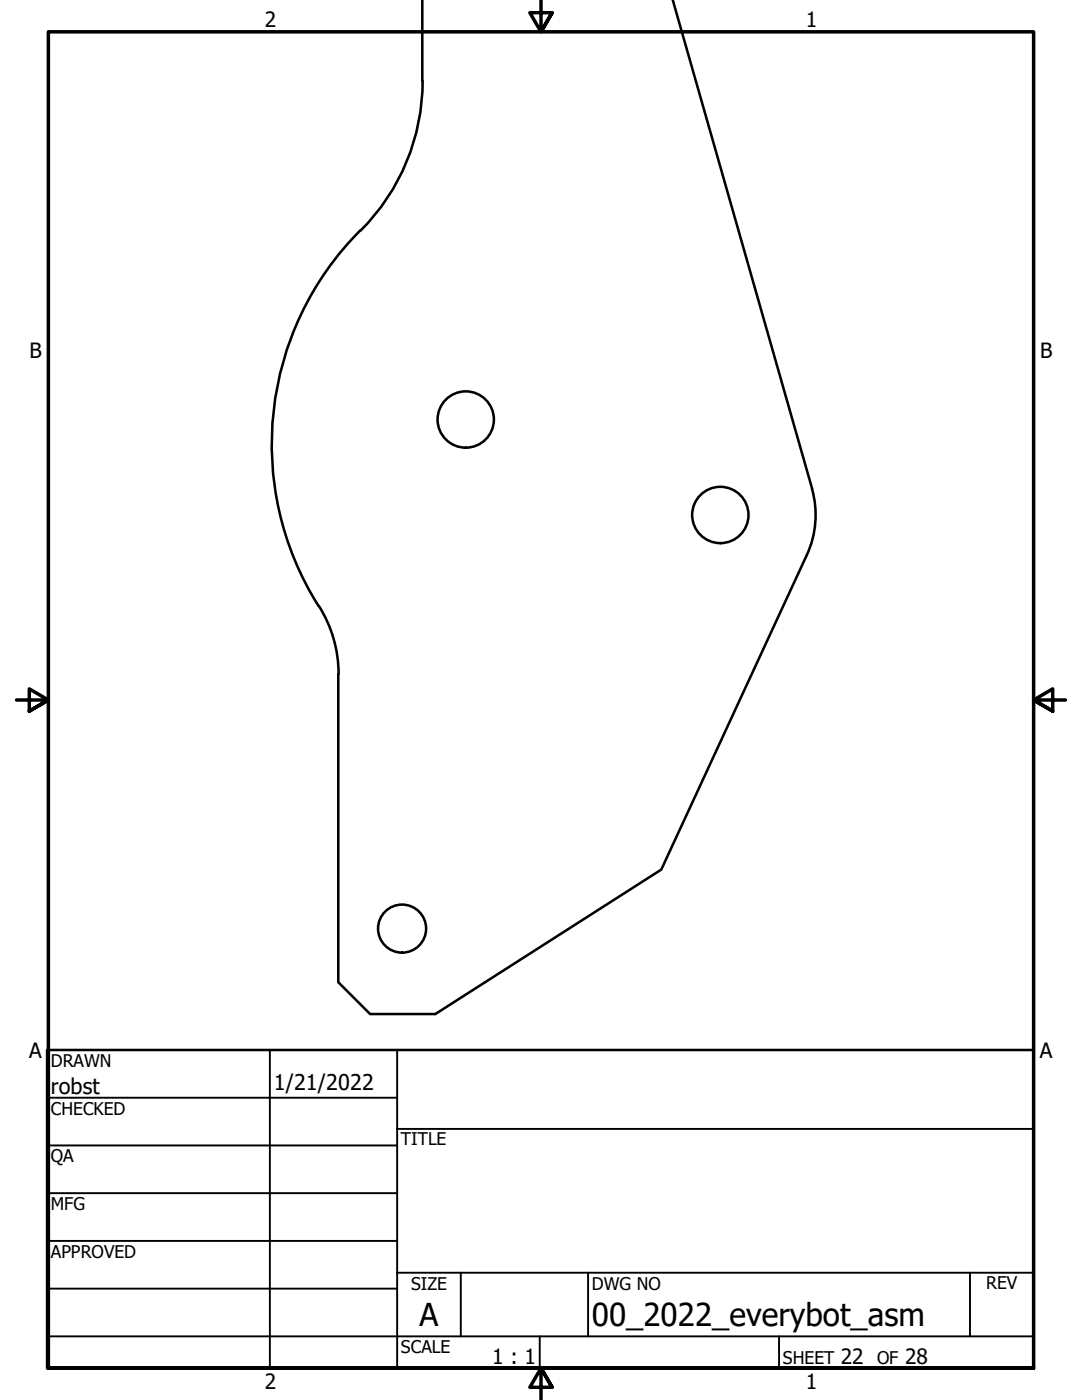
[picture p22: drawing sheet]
<svg xmlns="http://www.w3.org/2000/svg" width="216mm" height="279mm" viewBox="0 0 216 279" stroke-linecap="round" stroke-linejoin="round" font-family="sans-serif">
<defs><g id="words">
<g font-size="6.3">
<text x="83.7" y="264.5">A</text>
<text x="118.1" y="264.7">00_2022_everybot_asm</text>
</g>
<g font-size="4.3">
<text x="10.2" y="218.2">robst</text>
<text x="54.6" y="217.6">1/21/2022</text>
</g>
<g font-size="4.2">
<text x="52.8" y="5.3">2</text>
<text x="160.8" y="5.3">1</text>
<text x="5.9" y="71.4">B</text>
<text x="207.6" y="71.4">B</text>
<text x="5.8" y="211.1">A</text>
<text x="207.5" y="211.1">A</text>
<text x="98.2" y="272.3">1 : 1</text>
<text x="167.8" y="272.2">22</text>
<text x="180.6" y="272.2">28</text>
<text x="52.8" y="277.1">2</text>
<text x="160.8" y="277.1">1</text>
</g>
<g font-size="3.5">
<text x="10.2" y="212.9">DRAWN</text>
<text x="10.2" y="222.4">CHECKED</text>
<text x="10.2" y="232">QA</text>
<text x="80" y="228.6">TITLE</text>
<text x="10.2" y="241.5">MFG</text>
<text x="10.2" y="251">APPROVED</text>
<text x="82" y="257.4">SIZE</text>
<text x="118.1" y="257.4">DWG NO</text>
<text x="196.8" y="257.3">REV</text>
<text x="80" y="270.1">SCALE</text>
<text x="156.2" y="272.2">SHEET</text>
<text x="175" y="272.2">OF</text>
</g>
</g></defs>
<!-- layer: Visible (ANSI) -->
<g fill="none" stroke="#000" stroke-width=".51">
<path d="M84.3 0v16.2M84.3 16.2a42.2 42.2 0 0 1-12.3 29.8M134.2 0l27.9 97.5M71.9 46a60.4 60.4 0 0 0-8.3 75M162 97.6a19 19 0 0 1-1 13.2M161 110.8l-29 62.7-45.1 28.9h-13l-6.4-6.4v-61.4M63.6 120.9a25.4 25.4 0 0 1 4 13.6"/>
<circle cx="92.9" cy="83.7" r="5.6"/>
<circle cx="143.7" cy="102.8" r="5.6"/>
<circle cx="80.2" cy="185.3" r="4.8"/>
</g>
<!-- layer: Border (ANSI) -->
<path d="M107.9 0v6.4l-2.2-3.9h4.5l-2.3 3.9 2.3-3.9M3.3 139.7h6.4l-3.9-2.2v4.4l3.9-2.2-3.9 2.2M212.6 139.7h-6.4l3.9-2.2v4.4l-3.9-2.2 3.9 2.2M9.7 273v-266.6h196.5v266.6h-196.5h196.5M110.2 276.9l-2.3-3.9 2.3 3.9h-4.5l2.2-3.9v6.4" fill="none" stroke="#000" stroke-width=".7"/>
<!-- layer: Title (ANSI) -->
<g fill="none" stroke="#000" stroke-width=".38">
<path d="M9.4 219.1h69.8M53.8 209.5v63.5M79.2 209.5v63.5M9.4 228.6h69.8M9.4 238.1h69.8M79.2 225.3h127M9.4 247.6h69.8M9.4 257.2h69.8M79.2 254h127M91.9 254v12.7M117.3 254v12.7M193.5 254v12.7"/>
<path d="M9.4 266.7h196.8M107.7 266.7v6.3M155.4 266.7v6.3"/>
</g>
<path d="M9.4 209.5h196.8v63.5h-196.8z" fill="none" stroke="#000" stroke-width=".51"/>
<use href="#words"/>
</svg>
